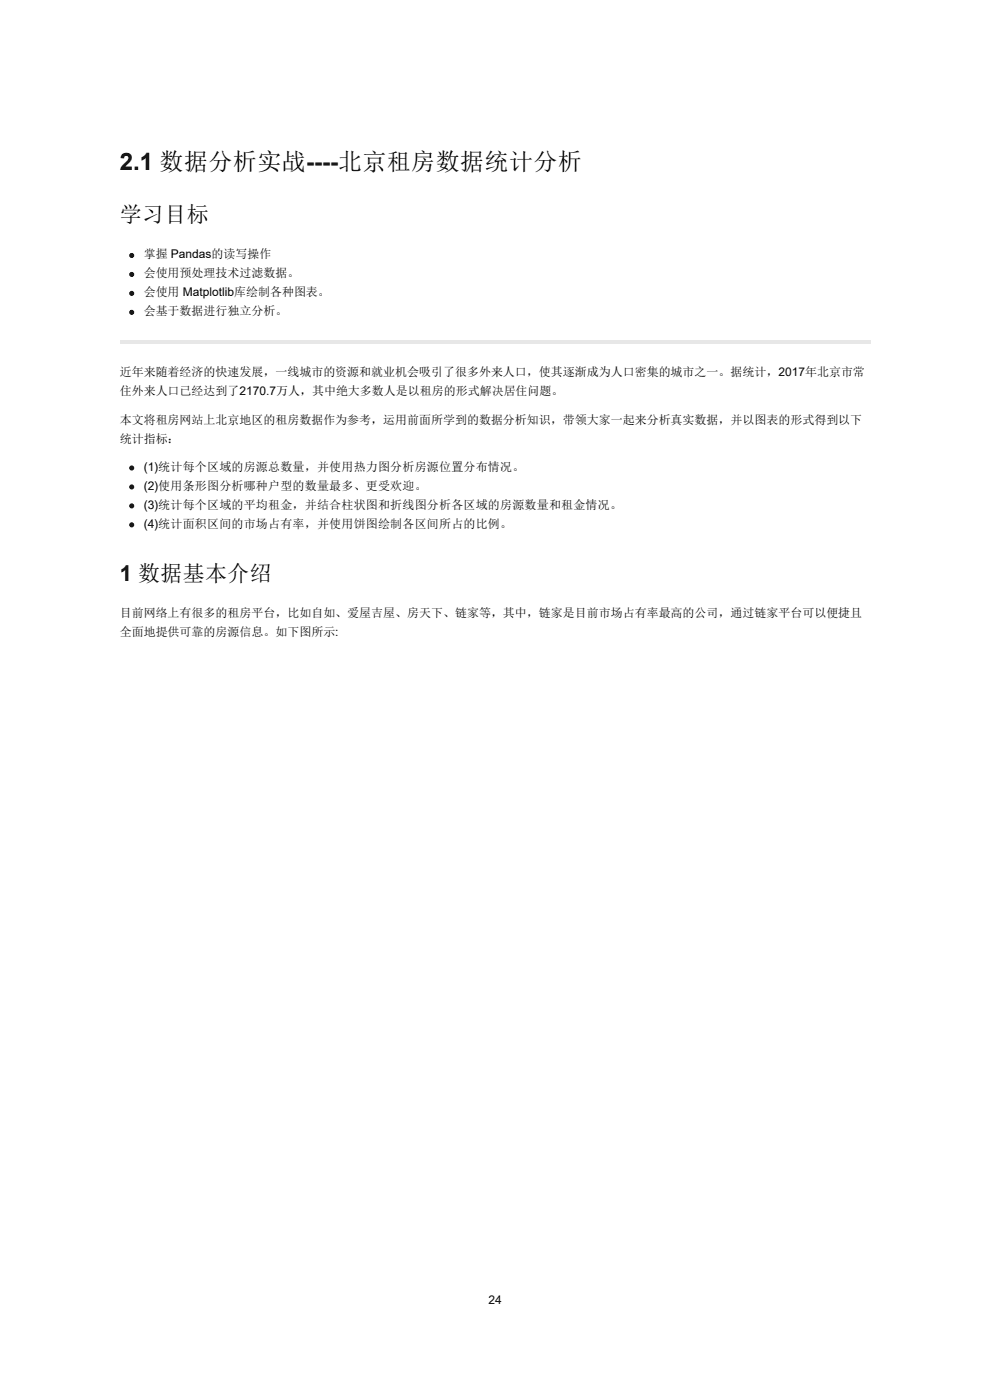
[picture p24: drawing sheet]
<svg xmlns="http://www.w3.org/2000/svg" width="210mm" height="297mm" viewBox="0 0 210 297" stroke-linecap="round" stroke-linejoin="round" font-family="sans-serif">
<defs><g id="words">
<text font-size="5.1" x="25.4" y="36">2.1 数据分析实战----北京租房数据统计分析</text>
<g font-size="4.7">
<text x="25.4" y="47">学习目标</text>
<text x="25.4" y="123.2">1 数据基本介绍</text>
</g>
<g font-size="2.5">
<text x="30.5" y="54.8">掌握 Pandas的读写操作</text>
<text x="30.5" y="58.8">会使用预处理技术过滤数据。</text>
<text x="30.5" y="62.9">会使用 Matplotlib库绘制各种图表。</text>
<text x="30.5" y="66.9">会基于数据进行独立分析。</text>
<text x="25.4" y="79.8">近年来随着经济的快速发展，一线城市的资源和就业机会吸引了很多外来人口，使其逐渐成为人口密集的城市之一。据统计，2017年北京市常</text>
<text x="25.4" y="83.8">住外来人口已经达到了2170.7万人，其中绝大多数人是以租房的形式解决居住问题。</text>
<text x="25.4" y="90">本文将租房网站上北京地区的租房数据作为参考，运用前面所学到的数据分析知识，带领大家一起来分析真实数据，并以图表的形式得到以下</text>
<text x="25.4" y="94">统计指标：</text>
<text x="30.5" y="99.9">(1)统计每个区域的房源总数量，并使用热力图分析房源位置分布情况。</text>
<text x="30.5" y="103.9">(2)使用条形图分析哪种户型的数量最多、更受欢迎。</text>
<text x="30.5" y="108">(3)统计每个区域的平均租金，并结合柱状图和折线图分析各区域的房源数量和租金情况。</text>
<text x="30.5" y="112">(4)统计面积区间的市场占有率，并使用饼图绘制各区间所占的比例。</text>
<text x="25.4" y="130.8">目前网络上有很多的租房平台，比如自如、爱屋吉屋、房天下、链家等，其中，链家是目前市场占有率最高的公司，通过链家平台可以便捷且</text>
<text x="25.4" y="134.8">全面地提供可靠的房源信息。如下图所示:</text>
<text x="103.6" y="276.7">24</text>
</g>
</g></defs>
<path d="M25.4 72.2h159.2v.8h-159.2z" fill="#e7e7e7"/>
<g fill="#000" stroke="#000" stroke-width=".21">
<circle cx="27.9" cy="58.2" r=".42"/>
<circle cx="27.9" cy="54.2" r=".42"/>
<circle cx="27.9" cy="62.2" r=".42"/>
<circle cx="27.9" cy="66.3" r=".42"/>
<circle cx="27.9" cy="99.3" r=".42"/>
<circle cx="27.9" cy="107.3" r=".42"/>
<circle cx="27.9" cy="111.3" r=".42"/>
<circle cx="27.9" cy="103.3" r=".42"/>
</g>
<use href="#words"/>
</svg>
